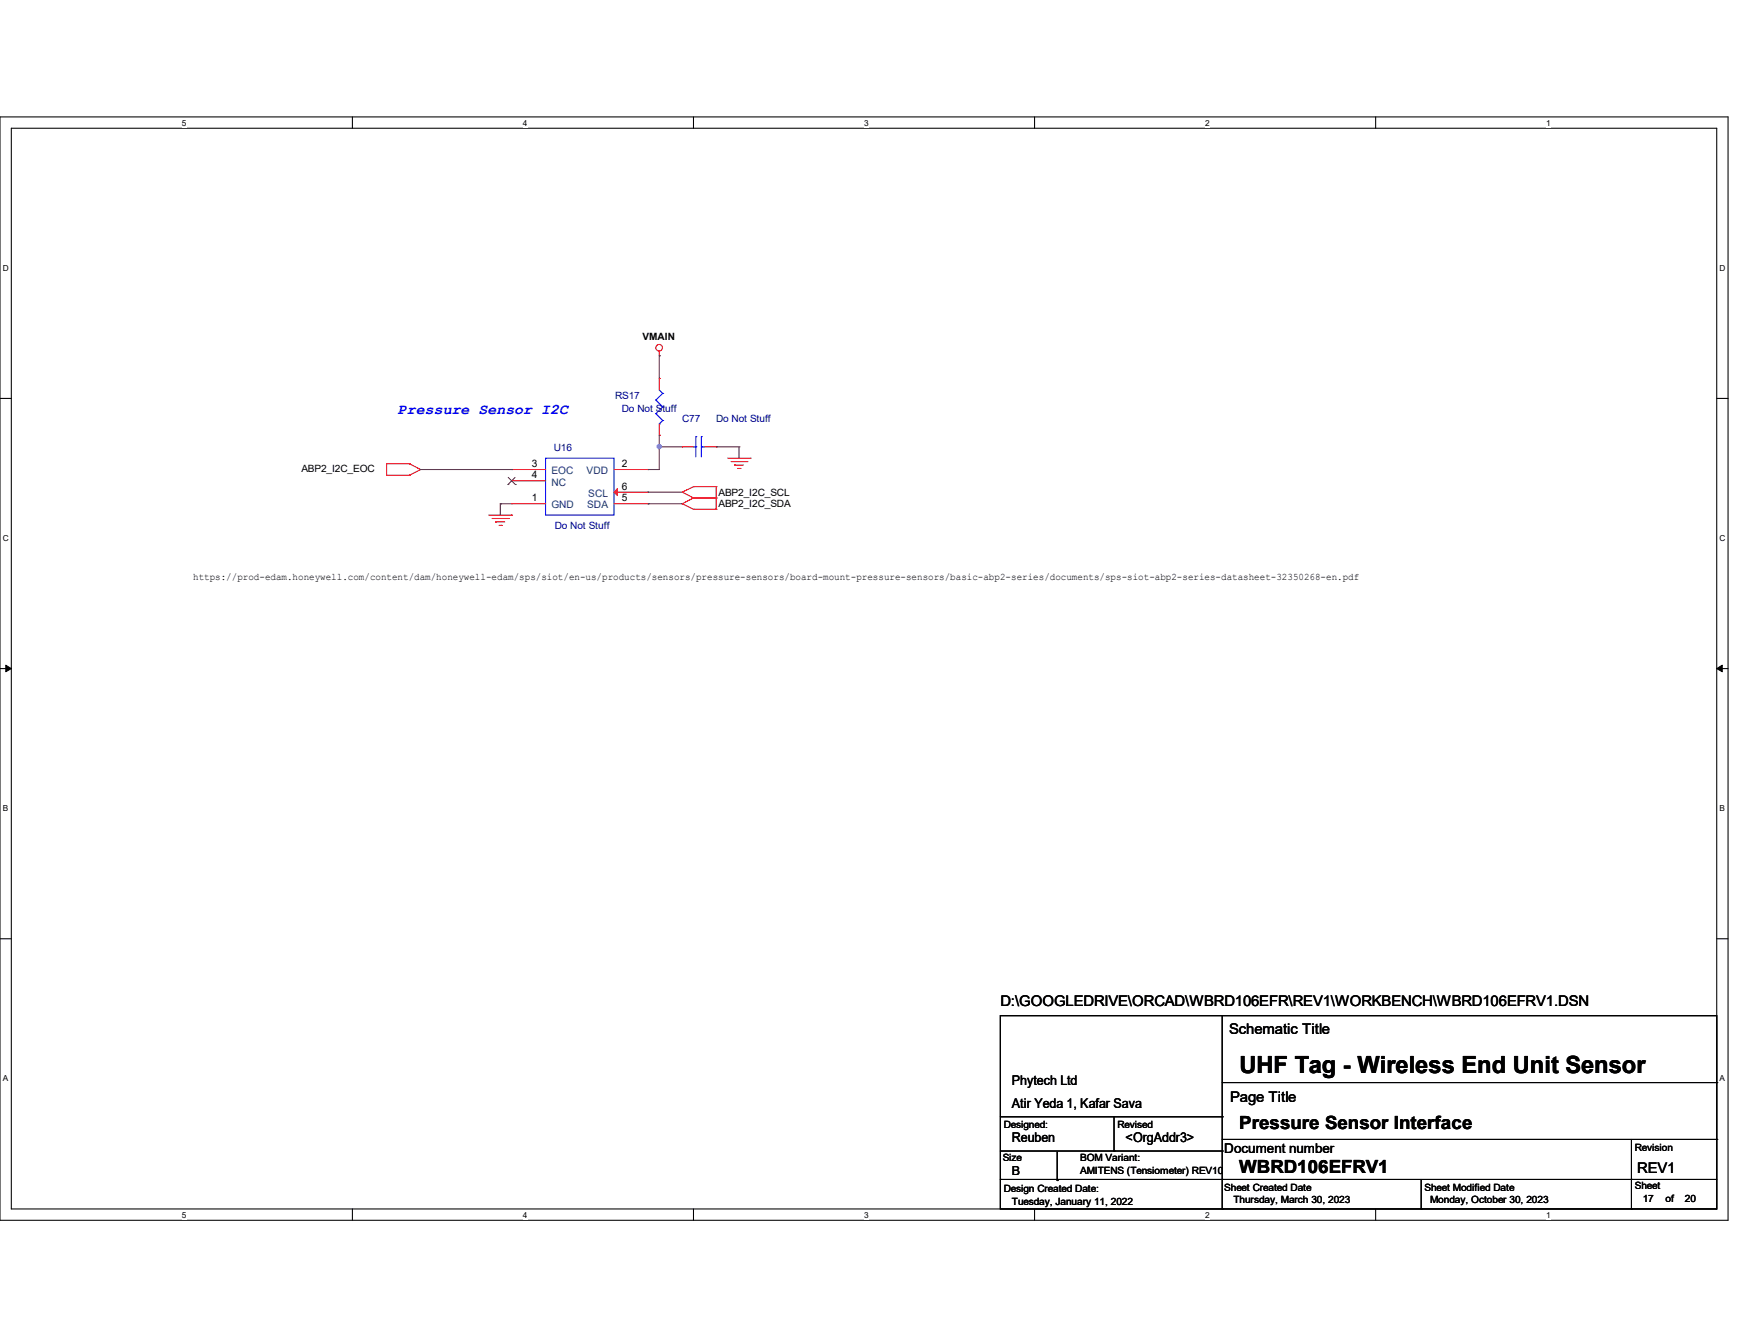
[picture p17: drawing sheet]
<svg xmlns="http://www.w3.org/2000/svg" width="279mm" height="216mm" viewBox="0 0 279 216" stroke-linecap="round" stroke-linejoin="round" font-family="sans-serif">
<defs><g id="words">
<text font-size="3.8" x="199.3" y="172.5">UHF Tag - Wireless End Unit Sensor</text>
<g font-size="2.9">
<text x="199.3" y="181.5">Pressure Sensor Interface</text>
<text x="199.3" y="188.6">WBRD106EFRV1</text>
</g>
<text font-size="2.4" fill="#00f" x="64" y="66.5">Pressure Sensor I2C</text>
<g font-size="2.4">
<text x="160.9" y="161.8">D:\GOOGLEDRIVE\ORCAD\WBRD106EFR\REV1\WORKBENCH\WBRD106EFRV1.DSN</text>
<text x="197.7" y="166.2">Schematic Title</text>
<text x="197.9" y="177.2">Page Title</text>
<text x="263.4" y="188.5">REV1</text>
</g>
<g font-size="2.2">
<text x="162.8" y="178.1">Atir Yeda 1, Kafar Sava</text>
<text x="162.8" y="174.4">Phytech Ltd</text>
<text x="162.8" y="183.6">Reuben</text>
<text x="181.1" y="183.6">&lt;OrgAddr3&gt;</text>
<text x="196.9" y="185.4">Document number</text>
</g>
<text font-size="2" x="162.8" y="188.8">B</text>
<g font-size="1.7">
<text x="85.6" y="75.1">3</text>
<text x="85.6" y="76.9">4</text>
<text x="100" y="75.1">2</text>
<text x="85.6" y="80.6">1</text>
<text x="100" y="80.6">5</text>
<text x="100" y="78.7">6</text>
</g>
<g font-size="1.7" fill="#004080">
<text x="88.7" y="76.2">EOC</text>
<text x="94.4" y="76.2">VDD</text>
<text x="88.7" y="81.7">GND</text>
<text x="88.7" y="78.1">NC</text>
<text x="94.4" y="81.7">SDA</text>
<text x="94.6" y="79.9">SCL</text>
</g>
<g font-size="1.6">
<text x="103.3" y="54.7">VMAIN</text>
<text x="48.5" y="75.8">ABP2_I2C_EOC</text>
<text x="115.6" y="79.7">ABP2_I2C_SCL</text>
<text x="115.6" y="81.5">ABP2_I2C_SDA</text>
<text x="31.1" y="93.2">https://prod-edam.honeywell.com/content/dam/honeywell-edam/sps/siot/en-us/products/sensors/pressure-sensors/board-mount-pressure-sensors/basic-abp2-series/documents/sps-siot-abp2-series-datasheet-32350268-en.pdf</text>
<text x="161.5" y="181.4">Designed:</text>
<text x="179.7" y="181.4">Revised</text>
<text x="263" y="185">Revision</text>
<text x="161.3" y="186.7">Size</text>
<text x="161.5" y="191.6">Design Created Date:</text>
<text x="173.7" y="186.7">BOM Variant:</text>
<text x="173.7" y="188.7">AMITENS (Tensiometer) REV10</text>
<text x="196.9" y="191.4">Sheet Created Date</text>
<text x="229.1" y="191.4">Sheet Modified Date</text>
<text x="263" y="191.2">Sheet</text>
<text x="162.8" y="193.8">Tuesday, January 11, 2022</text>
<text x="198.4" y="193.4">Thursday, March 30, 2023</text>
<text x="230" y="193.4">Monday, October 30, 2023</text>
<text x="264.2" y="193.3">17</text>
<text x="267.9" y="193.3">of</text>
<text x="271" y="193.3">20</text>
</g>
<g font-size="1.6" fill="#000080">
<text x="98.9" y="64.1">RS17</text>
<text x="100" y="66.3">Do Not Stuff</text>
<text x="109.7" y="67.8">C77</text>
<text x="115.2" y="67.8">Do Not Stuff</text>
<text x="89.1" y="72.5">U16</text>
<text x="89.2" y="85">Do Not Stuff</text>
</g>
<g font-size="1.3">
<text x="29.3" y="20.2">5</text>
<text x="84.1" y="20.2">4</text>
<text x="139" y="20.2">3</text>
<text x="193.8" y="20.2">2</text>
<text x="248.7" y="20.2">1</text>
<text x=".5" y="43.5">D</text>
<text x="276.6" y="43.5">D</text>
<text x=".5" y="87">C</text>
<text x="276.6" y="87">C</text>
<text x=".5" y="130.4">B</text>
<text x="276.6" y="130.4">B</text>
<text x=".5" y="173.8">A</text>
<text x="276.6" y="173.8">A</text>
<text x="29.3" y="195.7">5</text>
<text x="84.1" y="195.7">4</text>
<text x="139" y="195.7">3</text>
<text x="193.8" y="195.7">2</text>
<text x="248.7" y="195.7">1</text>
</g>
</g></defs>
<path d="M0 18.8h278v177.4h-278zM1.8 20.6h274.3v173.8h-274.3z" fill="none" stroke="#000" stroke-width=".17"/>
<g fill="#fff">
<path d="M29.3 19h.7v1.5h-.7z"/>
<path d="M29.3 194.6h.7v1.4h-.7z"/>
</g>
<path d="M56.7 18.8v1.8M56.7 194.4v1.8" fill="none" stroke="#000" stroke-width=".17"/>
<g fill="#fff">
<path d="M84.1 19h.7v1.5h-.7z"/>
<path d="M84.1 194.6h.7v1.4h-.7z"/>
</g>
<path d="M111.5 18.8v1.8M111.5 194.4v1.8" fill="none" stroke="#000" stroke-width=".17"/>
<g fill="#fff">
<path d="M139 19h.7v1.5h-.7z"/>
<path d="M139 194.6h.7v1.4h-.7z"/>
</g>
<path d="M166.4 18.8v1.8M166.4 194.4v1.8" fill="none" stroke="#000" stroke-width=".17"/>
<g fill="#fff">
<path d="M193.8 19h.8v1.5h-.8z"/>
<path d="M193.8 194.6h.8v1.4h-.8z"/>
</g>
<path d="M221.3 18.8v1.8M221.3 194.4v1.8" fill="none" stroke="#000" stroke-width=".17"/>
<g fill="#fff">
<path d="M248.7 19h.7v1.5h-.7z"/>
<path d="M248.7 194.6h.7v1.4h-.7z"/>
<path d="M.5 42.3h.9v1.5h-.9z"/>
<path d="M276.6 42.3h.9v1.5h-.9z"/>
<path d="M.5 85.8h.9v1.4h-.9z"/>
<path d="M276.6 85.8h.9v1.4h-.9z"/>
</g>
<path d="M0 64.1h1.8M276.1 64.1h1.9" fill="none" stroke="#000" stroke-width=".17"/>
<g fill="#fff">
<path d="M.5 129.2h.8v1.5h-.8z"/>
<path d="M276.6 129.2h.9v1.5h-.9z"/>
</g>
<path d="M0 107.5h1.8M276.1 107.5h1.9" fill="none" stroke="#000" stroke-width=".17"/>
<path d="M.9 106.9l.9 .6-.9 .5zM276.1 107.5l.9-.6v1.1z" fill="#000" stroke="#000" stroke-width=".16"/>
<g fill="#fff">
<path d="M.5 172.6h.8v1.5h-.8z"/>
<path d="M276.6 172.6h.9v1.5h-.9z"/>
</g>
<g fill="none" stroke="#000" stroke-width=".17">
<path d="M0 150.9h1.8M276.1 150.9h1.9M160.9 163.3h115.2v31.1h-115.2zM160.9 179.5h35.7M179.2 179.5v5.5M196.6 179.5h.1M196.6 174h79.5M196.6 163.3v31.1M276.1 174h.1M160.9 189.6h.1M160.9 189.6h115.2M160.9 185h35.7"/>
<path d="M170.1 189.8h.1M170.1 185.2v4.6M179.2 185h.1M196.6 189.6h.1M196.6 194.4h.1M196.6 185h.1M196.6 183.2h79.5M228.6 194.4h.1M228.6 189.6v4.8M262.4 189.6h.1M262.4 194.4h.1M262.4 183.2v11.2"/>
<path d="M276.1 183.2h.1"/>
</g>
<g fill="none" stroke="#f00" stroke-width=".17">
<path d="M106 57.2h.1M106 56.5v.7M62.2 76.4h.1M62.2 74.5h.1M62.2 76.4h3.6M62.2 74.5v1.9M62.2 74.5h3.6M65.8 76.4h.1M65.8 74.5h.1M65.8 74.5l1.8 1M67.6 75.5h.1M67.6 75.5l-1.8 .9"/>
<path d="M82.3 75.5h.1M82.3 77.3h.1M82.3 75.5h5.5M82.3 77.3h5.5M98.8 75.5h5.4M98.8 79.1h5.4M104.2 75.5h.1M104.2 79.1h.1M106 60.8h.1M106 70h.1M106 60.8v1.9M106 68.2v1.8"/>
<path d="M109.7 79.1h.1M109.7 71.8h.1M109.7 79.1l1.8 1M109.7 71.8h1.8M111.5 78.2h.1M111.5 78.2l-1.8 .9M111.5 78.2h3.7M113.4 71.8h1.8M115.2 78.2h.1M115.2 71.8h.1M115.2 78.2v3.7M117.1 73.7h3.6"/>
<path d="M117.6 74.2h2.5M118.2 74.8h.1M118.2 74.8h1.4M118.7 75.3h.3M119 75.3h.1M120.1 74.2h.1M120.7 73.7h.1M78.6 82.8h3.7M79.2 83.4h2.5M79.7 83.9h.1M79.7 83.9h1.5M80.3 84.5h.3"/>
<path d="M80.6 84.5h.1M81.7 83.4h.1M82.3 82.8h.1M82.3 81h.1M82.3 81h5.5M98.8 81h5.4M104.2 81h.1M109.7 81h.1M109.7 81l1.8 .9M111.5 80.1h.1M111.5 81.9h.1M111.5 80.1h3.7"/>
<path d="M111.5 80.1l-1.8 .9M111.5 81.9h3.7M115.2 80.1h.1M115.2 81.9h.1"/>
<circle cx="106" cy="55.9" r=".53"/>
</g>
<g fill="none" stroke="#00f" stroke-width=".17">
<path d="M87.8 73.7h11v9.1h-11zM105.5 64.3h.1M105.5 66.5h.1M105.5 64.3l1.1 1.1M105.5 66.5l1.1 1.1M106 68.2h.1M106 62.7l.6 .5M106.6 63.2h.1M106.6 65.4h.1M106.6 67.6h.1M106.6 63.2l-1.1 1.1M106.6 65.4l-1.1 1.1"/>
<path d="M106.6 67.6l-.6 .6M111.5 71.8h.4M111.9 71.8h.1M111.9 70.2h.1M111.9 70.2v3.2M112.8 70.2h.1M112.8 71.8h.1M112.8 71.8h.6M112.8 70.2v3.2"/>
</g>
<path d="M81.7 77.9h.1M81.7 76.8l1.2 1.1M82.8 76.8l-1.1 1.1M82.9 77.9h.1" fill="none" stroke="#804000" stroke-width=".16"/>
<path d="M99.3 78.6v1.1l-.5-.6z" fill="#f00" stroke="#f00" stroke-width=".17"/>
<g fill="none" stroke="#800040" stroke-width=".17">
<path d="M106 57.2h.1M106 57.2v3.6M67.6 75.5h14.7M82.3 75.5h.1M104.2 75.5h.1M104.2 79.1h.1M104.2 79.1h5.5M106 70h.1M106 71.8h.1M106 70v5.5h-1.8M106 71.8h3.7M115.2 71.8h.1"/>
<path d="M115.2 71.8h3.7M118.9 71.8h.1M118.9 71.8v1.9M80.5 81h.1M80.5 81h1.8M80.5 81v1.8M104.2 81h.1M104.2 81h5.5"/>
</g>
<circle cx="106" cy="71.8" r=".34" fill="#f0f" stroke="#f0f" stroke-width=".17"/>
<use href="#words"/>
</svg>
